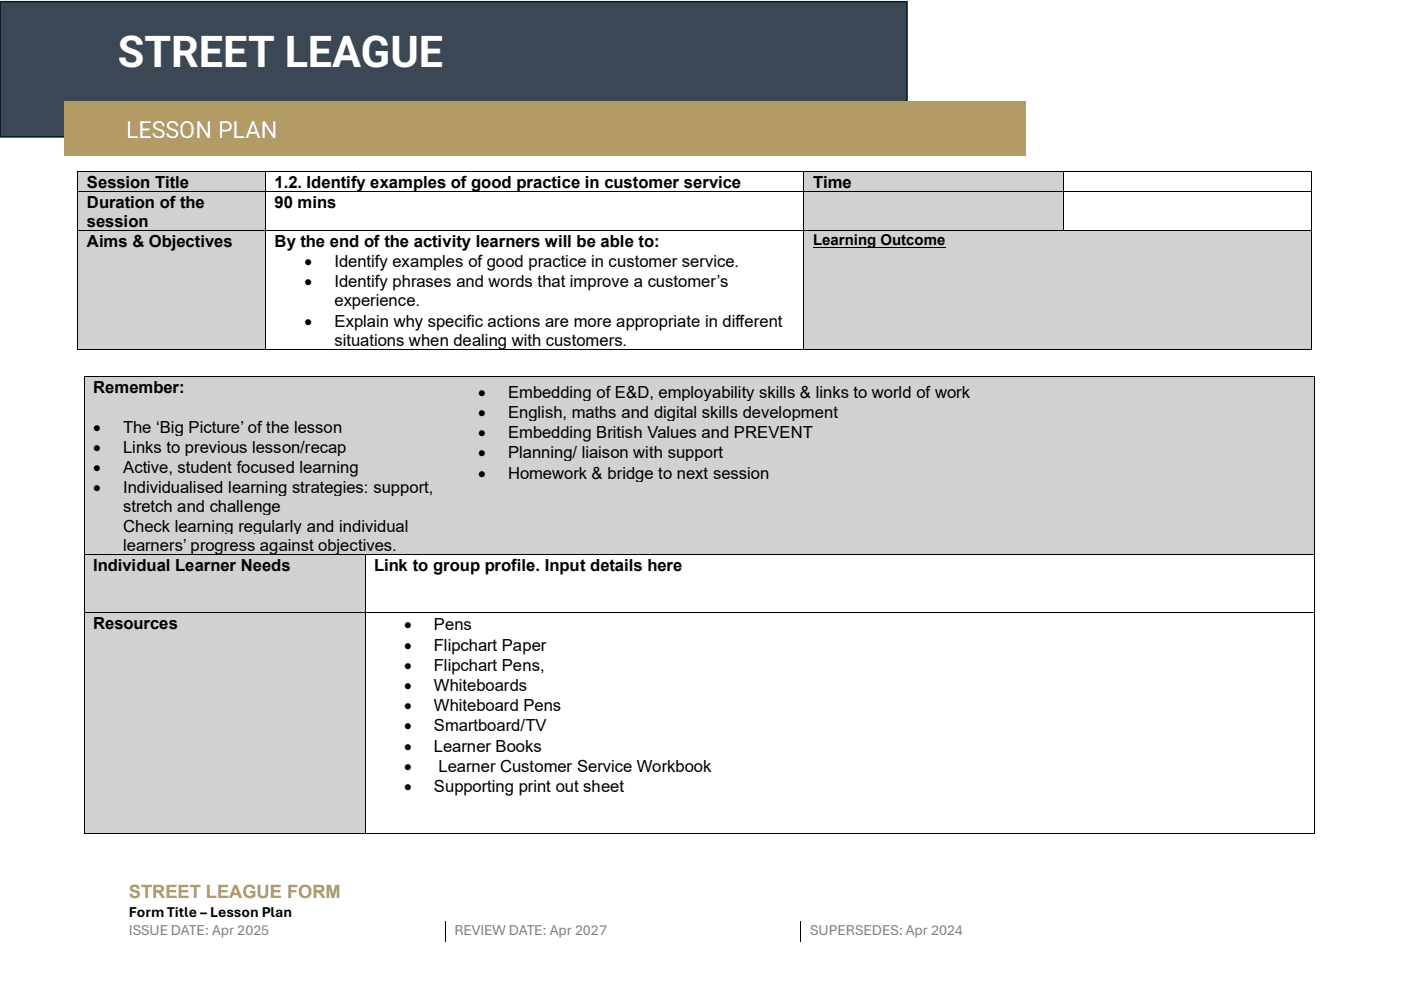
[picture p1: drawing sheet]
<svg xmlns="http://www.w3.org/2000/svg" width="297mm" height="210mm" viewBox="0 0 297 210" stroke-linecap="round" stroke-linejoin="round" font-family="sans-serif">
<defs><g id="words">
<text font-size="9.2" fill="#fff" x="25" y="14.3">STREET LEAGUE</text>
<text font-size="4.9" fill="#fff" x="26.7" y="29.2">LESSON PLAN</text>
<text font-size="3.9" fill="#af9b66" x="27.3" y="190.4">STREET LEAGUE FORM</text>
<g font-size="3.5">
<text x="18.4" y="39.8">Session Title</text>
<text x="58.2" y="39.8">1.2. Identify examples of good practice in customer service</text>
<text x="172.4" y="39.8">Time</text>
<text x="18.4" y="44">Duration of the</text>
<text x="58.2" y="44">90 mins</text>
<text x="18.4" y="48.1">session</text>
<text x="18.4" y="52.3">Aims &amp; Objectives</text>
<text x="58.2" y="52.3">By the end of the activity learners will be able to:</text>
<text x="64.6" y="56.6">•</text>
<text x="70.9" y="56.6">Identify examples of good practice in customer service.</text>
<text x="64.6" y="60.9">•</text>
<text x="70.9" y="60.9">Identify phrases and words that improve a customer’s</text>
<text x="70.9" y="64.9">experience.</text>
<text x="64.6" y="69.3">•</text>
<text x="70.9" y="69.3">Explain why specific actions are more appropriate in different</text>
<text x="70.9" y="73.3">situations when dealing with customers.</text>
<text x="19.8" y="83.4">Remember:</text>
<text x="101.4" y="84.3">•</text>
<text x="101.4" y="88.7">•</text>
<text x="107.7" y="84.3">Embedding of E&amp;D, employability skills &amp; links to world of work</text>
<text x="107.7" y="88.7">English, maths and digital skills development</text>
<text x="19.8" y="91.8">•</text>
<text x="26.1" y="91.8">The ‘Big Picture’ of the lesson</text>
<text x="101.4" y="93">•</text>
<text x="107.7" y="93">Embedding British Values and PREVENT</text>
<text x="19.8" y="96.1">•</text>
<text x="19.8" y="100.4">•</text>
<text x="26.1" y="96.1">Links to previous lesson/recap</text>
<text x="26.1" y="100.4">Active, student focused learning</text>
<text x="101.4" y="97.2">•</text>
<text x="101.4" y="101.6">•</text>
<text x="107.7" y="97.2">Planning/ liaison with support</text>
<text x="107.7" y="101.6">Homework &amp; bridge to next session</text>
<text x="19.8" y="104.6">•</text>
<text x="26.1" y="104.6">Individualised learning strategies: support,</text>
<text x="26.1" y="108.7">stretch and challenge</text>
<text x="26.1" y="112.8">Check learning regularly and individual</text>
<text x="26.1" y="116.8">learners’ progress against objectives.</text>
<text x="19.8" y="121.1">Individual Learner Needs</text>
<text x="79.3" y="121.1">Link to group profile. Input details here</text>
<text x="19.8" y="133.4">Resources</text>
<text x="85.7" y="133.7">•</text>
<text x="85.7" y="138">•</text>
<text x="92" y="133.7">Pens</text>
<text x="92" y="138">Flipchart Paper</text>
<text x="85.7" y="142.2">•</text>
<text x="92" y="142.2">Flipchart Pens,</text>
<text x="85.7" y="146.6">•</text>
<text x="92" y="146.6">Whiteboards</text>
<text x="85.7" y="150.9">•</text>
<text x="85.7" y="155.1">•</text>
<text x="92" y="150.9">Whiteboard Pens</text>
<text x="92" y="155.1">Smartboard/TV</text>
<text x="85.7" y="159.4">•</text>
<text x="92" y="159.4">Learner Books</text>
<text x="85.7" y="163.8">•</text>
<text x="85.7" y="168">•</text>
<text x="92" y="168">Supporting print out sheet</text>
<text x="93" y="163.8">Learner Customer Service Workbook</text>
</g>
<g font-size="3.2">
<text x="172.4" y="52">Learning Outcome</text>
<text x="27.3" y="194.5">Form Title – Lesson Plan</text>
</g>
<g font-size="3.2" fill="#808080">
<text x="27.3" y="198.3">ISSUE DATE: Apr 2025</text>
<text x="96.3" y="198.3">REVIEW DATE: Apr 2027</text>
<text x="171.8" y="198.3">SUPERSEDES: Apr 2024</text>
</g>
</g></defs>
<path d="M94.4 195.3v4.5M169.8 195.3v4.5" fill="none" stroke="#000" stroke-width=".21"/>
<path d="M0 .4h192.3v28.6h-192.3z" fill-rule="evenodd" fill="#3c4756"/>
<path d="M0 .4h192.3v28.6h-192.3z" fill="none" stroke="#042433" stroke-width=".35"/>
<path d="M13.5 21.4h203.9v11.6h-203.9z" fill-rule="evenodd" fill="#b39b66"/>
<g fill="#d1d1d1">
<path d="M16.6 36.4h39.6v4.1h-39.6z" fill-rule="evenodd"/>
<path d="M18.4 36.4h36v4.1h-36z" fill-rule="evenodd"/>
<path d="M170.5 36.4h54.9v4.1h-54.9z" fill-rule="evenodd"/>
<path d="M172.4 36.4h51.2v4.1h-51.2z" fill-rule="evenodd"/>
</g>
<g fill="#000">
<path d="M16.4 36.3h.2v.1h-.2z" fill-rule="evenodd"/>
<path d="M16.4 36.3h.2v.1h-.2z" fill-rule="evenodd"/>
<path d="M56.2 36.3h.2v.1h-.2z" fill-rule="evenodd"/>
<path d="M170.4 36.3h.1v.1h-.1z" fill-rule="evenodd"/>
<path d="M225.4 36.3h.2v.1h-.2z" fill-rule="evenodd"/>
<path d="M277.9 36.3h.2v.1h-.2z" fill-rule="evenodd"/>
<path d="M277.9 36.3h.2v.1h-.2z" fill-rule="evenodd"/>
</g>
<path d="M16.5 36.4v4.1M16.6 36.4h39.6M56.3 36.4v4.1M56.4 36.4h114M170.4 36.4v4.1M170.5 36.4h54.9M225.5 36.4v4.1M225.6 36.4h52.3M278 36.4v4.1" fill="none" stroke="#000" stroke-width=".21"/>
<g fill="#d1d1d1">
<path d="M16.6 40.7h39.6v8.1h-39.6z" fill-rule="evenodd"/>
<path d="M18.4 40.7h36v4h-36z" fill-rule="evenodd"/>
<path d="M18.4 44.7h36v4.1h-36z" fill-rule="evenodd"/>
<path d="M170.5 40.7h54.9v8.1h-54.9z" fill-rule="evenodd"/>
<path d="M172.4 40.7h51.2v4h-51.2z" fill-rule="evenodd"/>
</g>
<g fill="#000">
<path d="M16.4 40.5h.2v.2h-.2z" fill-rule="evenodd"/>
<path d="M56.2 40.5h.2v.2h-.2z" fill-rule="evenodd"/>
<path d="M170.4 40.5h.1v.2h-.1z" fill-rule="evenodd"/>
<path d="M225.4 40.5h.2v.2h-.2z" fill-rule="evenodd"/>
<path d="M277.9 40.5h.2v.2h-.2z" fill-rule="evenodd"/>
</g>
<path d="M16.5 40.7v8.1M16.6 40.6h39.6M56.3 40.7v8.1M56.4 40.6h114M170.4 40.7v8.1M170.5 40.6h54.9M225.5 40.7v8.1M225.6 40.6h52.3M278 40.7v8.1" fill="none" stroke="#000" stroke-width=".21"/>
<g fill="#d1d1d1">
<path d="M16.6 49h39.6v25h-39.6z" fill-rule="evenodd"/>
<path d="M18.4 49h36v4h-36z" fill-rule="evenodd"/>
<path d="M170.5 49h107.4v25h-107.4z" fill-rule="evenodd"/>
<path d="M172.4 49h103.7v3.6h-103.7z" fill-rule="evenodd"/>
</g>
<path d="M172.4 52.5h28" fill="none" stroke="#000" stroke-width=".35"/>
<path d="M172.4 52.6h103.7v3.7h-103.7z" fill-rule="evenodd" fill="#d1d1d1"/>
<g fill="#000">
<path d="M16.4 48.8h.2v.2h-.2z" fill-rule="evenodd"/>
<path d="M56.2 48.8h.2v.2h-.2z" fill-rule="evenodd"/>
<path d="M170.4 48.8h.1v.2h-.1z" fill-rule="evenodd"/>
<path d="M225.4 48.8h.2v.2h-.2z" fill-rule="evenodd"/>
<path d="M277.9 48.8h.2v.2h-.2z" fill-rule="evenodd"/>
<path d="M16.4 74h.2v.2h-.2z" fill-rule="evenodd"/>
<path d="M16.4 74h.2v.2h-.2z" fill-rule="evenodd"/>
<path d="M56.2 74h.2v.2h-.2z" fill-rule="evenodd"/>
<path d="M170.4 74h.1v.2h-.1z" fill-rule="evenodd"/>
<path d="M277.9 74h.2v.2h-.2z" fill-rule="evenodd"/>
<path d="M277.9 74h.2v.2h-.2z" fill-rule="evenodd"/>
</g>
<path d="M16.5 49v25M16.6 48.9h39.6M56.3 49v25M56.4 48.9h114M170.4 49v25M170.5 48.9h54.9M225.6 48.9h52.3M278 49v25M16.6 74.1h39.6M56.4 74.1h114M170.5 74.1h107.4" fill="none" stroke="#000" stroke-width=".21"/>
<g fill="#d1d1d1">
<path d="M18 80h81.5v37.5h-81.5z" fill-rule="evenodd"/>
<path d="M19.8 80h77.8v4.1h-77.8z" fill-rule="evenodd"/>
<path d="M19.8 84.1h77.8v4h-77.8z" fill-rule="evenodd"/>
<path d="M19.8 88.1h77.8v4.4h-77.8z" fill-rule="evenodd"/>
<path d="M19.8 92.5h77.8v4.3h-77.8z" fill-rule="evenodd"/>
<path d="M19.8 96.8h77.8v4.3h-77.8z" fill-rule="evenodd"/>
<path d="M19.8 101.1h77.8v4.2h-77.8z" fill-rule="evenodd"/>
<path d="M19.8 105.3h77.8v4.1h-77.8z" fill-rule="evenodd"/>
<path d="M19.8 109.4h77.8v4.1h-77.8z" fill-rule="evenodd"/>
<path d="M19.8 113.5h77.8v4h-77.8z" fill-rule="evenodd"/>
<path d="M99.5 80h179.2v37.5h-179.2z" fill-rule="evenodd"/>
<path d="M101.4 80h175.4v5.1h-175.4z" fill-rule="evenodd"/>
<path d="M101.4 85.1h175.4v4.3h-175.4z" fill-rule="evenodd"/>
<path d="M101.4 89.4h175.4v4.3h-175.4z" fill-rule="evenodd"/>
<path d="M101.4 93.7h175.4v4.2h-175.4z" fill-rule="evenodd"/>
<path d="M101.4 97.9h175.4v4.4h-175.4z" fill-rule="evenodd"/>
<path d="M101.4 102.3h175.4v5.6h-175.4z" fill-rule="evenodd"/>
</g>
<g fill="#000">
<path d="M17.8 79.9h.2v.1h-.2z" fill-rule="evenodd"/>
<path d="M17.8 79.9h.2v.1h-.2z" fill-rule="evenodd"/>
<path d="M99.5 79.9h.2v.1h-.2z" fill-rule="evenodd"/>
<path d="M278.7 79.9h.2v.1h-.2z" fill-rule="evenodd"/>
<path d="M278.7 79.9h.2v.1h-.2z" fill-rule="evenodd"/>
</g>
<path d="M18 79.9h81.5M99.7 79.9h179M17.9 80v37.5M278.8 80v37.5" fill="none" stroke="#000" stroke-width=".21"/>
<g fill="#d1d1d1">
<path d="M18 117.7h59.4v12.2h-59.4z" fill-rule="evenodd"/>
<path d="M19.8 117.7h55.7v4.1h-55.7z" fill-rule="evenodd"/>
</g>
<g fill="#000">
<path d="M17.8 117.5h.2v.2h-.2z" fill-rule="evenodd"/>
<path d="M77.4 117.5h.2v.2h-.2z" fill-rule="evenodd"/>
<path d="M99.5 117.5h.2v.2h-.2z" fill-rule="evenodd"/>
<path d="M278.7 117.5h.2v.2h-.2z" fill-rule="evenodd"/>
</g>
<path d="M17.9 117.7v12.2M18 117.6h59.4M77.5 117.7v12.2M77.6 117.6h21.9M99.7 117.6h179M278.8 117.7v12.2" fill="none" stroke="#000" stroke-width=".21"/>
<g fill="#d1d1d1">
<path d="M18 130.1h59.4v46.7h-59.4z" fill-rule="evenodd"/>
<path d="M19.8 130.1h55.7v4h-55.7z" fill-rule="evenodd"/>
</g>
<g fill="#000">
<path d="M17.8 129.9h.2v.2h-.2z" fill-rule="evenodd"/>
<path d="M77.4 129.9h.2v.2h-.2z" fill-rule="evenodd"/>
<path d="M278.7 129.9h.2v.2h-.2z" fill-rule="evenodd"/>
<path d="M17.8 176.8h.2v.2h-.2z" fill-rule="evenodd"/>
<path d="M17.8 176.8h.2v.2h-.2z" fill-rule="evenodd"/>
<path d="M77.4 176.8h.2v.2h-.2z" fill-rule="evenodd"/>
<path d="M278.7 176.8h.2v.2h-.2z" fill-rule="evenodd"/>
<path d="M278.7 176.8h.2v.2h-.2z" fill-rule="evenodd"/>
</g>
<path d="M17.9 130.1v46.7M18 130h59.4M77.5 130.1v46.7M77.6 130h201.1M278.8 130.1v46.7M18 176.9h59.4M77.6 176.9h201.1" fill="none" stroke="#000" stroke-width=".21"/>
<use href="#words"/>
</svg>
